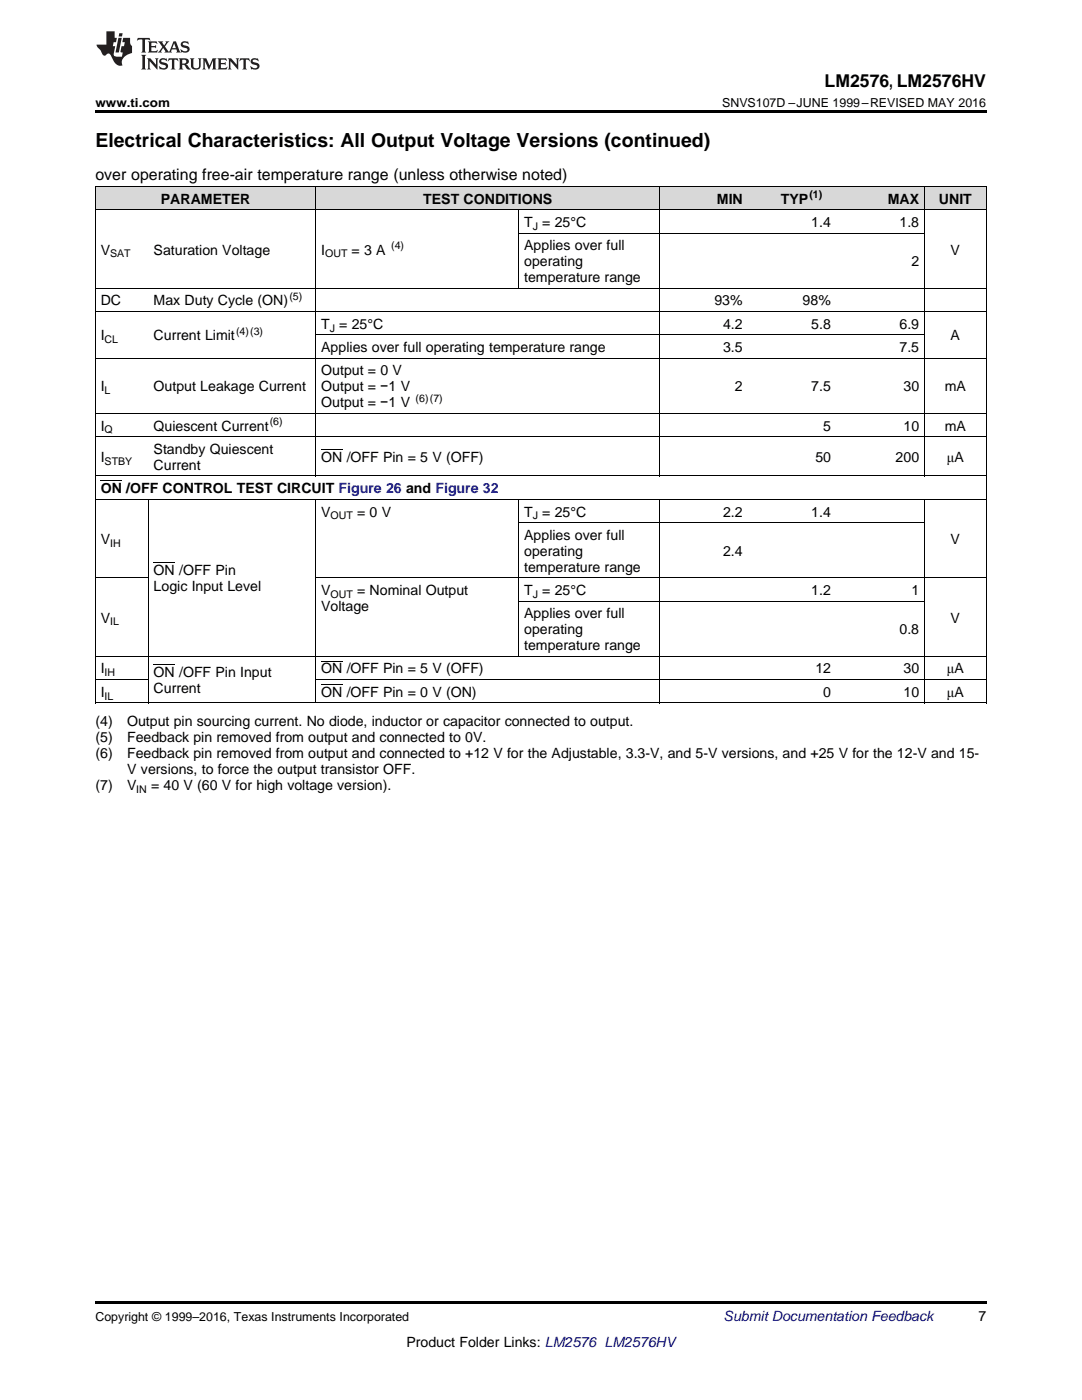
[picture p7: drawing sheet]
<svg xmlns="http://www.w3.org/2000/svg" width="216mm" height="279mm" viewBox="0 0 216 279" stroke-linecap="round" stroke-linejoin="round" font-family="sans-serif">
<defs><g id="words">
<text font-size="3.9" x="19" y="29.3">Electrical Characteristics: All Output Voltage Versions (continued)</text>
<text font-size="3.5" x="164.5" y="17.3">LM2576, LM2576HV</text>
<text font-size="3.2" x="19" y="36">over operating free-air temperature range (unless otherwise noted)</text>
<g font-size="2.8">
<text x="32.1" y="40.6">PARAMETER</text>
<text x="84.5" y="40.6">TEST CONDITIONS</text>
<text x="143.1" y="40.6">MIN</text>
<text x="155.8" y="40.6">TYP</text>
<text x="177.2" y="40.6">MAX</text>
<text x="187.4" y="40.6">UNIT</text>
<text x="104.6" y="45.3">T = 25°C</text>
<text x="161.9" y="45.3">1.4</text>
<text x="179.5" y="45.3">1.8</text>
<text x="20.1" y="50.8">V</text>
<text x="30.7" y="50.8">Saturation Voltage</text>
<text x="64.1" y="50.8">I</text>
<text x="70.2" y="50.8">= 3 A</text>
<text x="104.6" y="50">Applies over full</text>
<text x="104.6" y="53.1">operating</text>
<text x="181.9" y="53.1">2</text>
<text x="189.7" y="50.8">V</text>
<text x="104.6" y="56.3">temperature range</text>
<text x="20.1" y="61">DC</text>
<text x="30.7" y="61">Max Duty Cycle (ON)</text>
<text x="64.1" y="65.6">T = 25°C</text>
<text x="142.6" y="61">93%</text>
<text x="144.3" y="65.6">4.2</text>
<text x="160.2" y="61">98%</text>
<text x="161.9" y="65.6">5.8</text>
<text x="179.5" y="65.6">6.9</text>
<text x="20.1" y="67.9">I</text>
<text x="30.7" y="67.9">Current Limit</text>
<text x="64.1" y="70.3">Applies over full operating temperature range</text>
<text x="144.3" y="70.3">3.5</text>
<text x="179.5" y="70.3">7.5</text>
<text x="189.7" y="67.9">A</text>
<text x="64.1" y="74.9">Output = 0 V</text>
<text x="20.1" y="78.1">I</text>
<text x="30.7" y="78.1">Output Leakage Current</text>
<text x="64.1" y="78.1">Output = −1 V</text>
<text x="64.1" y="81.3">Output = −1 V</text>
<text x="146.6" y="78.1">2</text>
<text x="161.9" y="78.1">7.5</text>
<text x="180.3" y="78.1">30</text>
<text x="188.5" y="78.1">mA</text>
<text x="20.1" y="85.9">I</text>
<text x="30.7" y="85.9">Quiescent Current</text>
<text x="164.3" y="85.9">5</text>
<text x="180.3" y="85.9">10</text>
<text x="188.5" y="85.9">mA</text>
<text x="20.1" y="92.2">I</text>
<text x="30.7" y="90.6">Standby Quiescent</text>
<text x="30.7" y="93.8">Current</text>
<text x="64.1" y="92.2">ON /OFF Pin = 5 V (OFF)</text>
<text x="162.7" y="92.2">50</text>
<text x="178.7" y="92.2">200</text>
<text x="188.9" y="92.2">μA</text>
<text x="20.1" y="98.4">ON /OFF CONTROL TEST CIRCUIT Figure 26 and Figure 32</text>
<text x="64.1" y="103.1">V</text>
<text x="71.3" y="103.1">= 0 V</text>
<text x="104.6" y="103.1">T = 25°C</text>
<text x="104.6" y="107.7">Applies over full</text>
<text x="144.3" y="103.1">2.2</text>
<text x="161.9" y="103.1">1.4</text>
<text x="20.1" y="108.6">V</text>
<text x="104.6" y="110.9">operating</text>
<text x="144.3" y="110.9">2.4</text>
<text x="189.7" y="108.6">V</text>
<text x="30.7" y="114.8">ON /OFF Pin</text>
<text x="30.7" y="118">Logic Input Level</text>
<text x="64.1" y="118.7">V</text>
<text x="71.3" y="118.7">= Nominal Output</text>
<text x="104.6" y="114.1">temperature range</text>
<text x="104.6" y="118.7">T = 25°C</text>
<text x="161.9" y="118.7">1.2</text>
<text x="181.9" y="118.7">1</text>
<text x="20.1" y="124.2">V</text>
<text x="64.1" y="121.9">Voltage</text>
<text x="104.6" y="123.4">Applies over full</text>
<text x="189.7" y="124.2">V</text>
<text x="104.6" y="126.6">operating</text>
<text x="104.6" y="129.8">temperature range</text>
<text x="179.5" y="126.6">0.8</text>
<text x="20.1" y="134.4">I</text>
<text x="30.7" y="135.1">ON /OFF Pin Input</text>
<text x="64.1" y="134.4">ON /OFF Pin = 5 V (OFF)</text>
<text x="162.7" y="134.4">12</text>
<text x="180.3" y="134.4">30</text>
<text x="188.9" y="134.4">μA</text>
<text x="20.1" y="139.1">I</text>
<text x="30.7" y="138.3">Current</text>
<text x="64.1" y="139.1">ON /OFF Pin = 0 V (ON)</text>
<text x="164.3" y="139.1">0</text>
<text x="180.3" y="139.1">10</text>
<text x="188.9" y="139.1">μA</text>
<text x="19" y="144.9">(4)</text>
<text x="19" y="148.1">(5)</text>
<text x="25.4" y="144.9">Output pin sourcing current. No diode, inductor or capacitor connected to output.</text>
<text x="25.4" y="148.1">Feedback pin removed from output and connected to 0V.</text>
<text x="19" y="151.3">(6)</text>
<text x="25.4" y="151.3">Feedback pin removed from output and connected to +12 V for the Adjustable, 3.3-V, and 5-V versions, and +25 V for the 12-V and 15-</text>
<text x="25.4" y="154.4">V versions, to force the output transistor OFF.</text>
<text x="19" y="157.6">(7)</text>
<text x="25.4" y="157.6">V</text>
<text x="30.2" y="157.6">= 40 V (60 V for high voltage version).</text>
<text x="195.3" y="263.6">7</text>
<text x="81.1" y="268.9">Product Folder Links: LM2576 LM2576HV</text>
</g>
<text font-size="2.8" fill="#0000c8" x="144.4" y="263.6">Submit Documentation Feedback</text>
<g font-size="2.5">
<text x="19" y="21.4">www.ti.com</text>
<text x="144.1" y="21.4">SNVS107D –JUNE 1999–REVISED MAY 2016</text>
<text x="19" y="263.6">Copyright © 1999–2016, Texas Instruments Incorporated</text>
</g>
<g font-size="2.1">
<text x="161.5" y="39.5">(1)</text>
<text x="106.3" y="45.9">J</text>
<text x="22" y="51.4">SAT</text>
<text x="64.9" y="51.4">OUT</text>
<text x="78" y="49.7">(4)</text>
<text x="57.7" y="59.8">(5)</text>
<text x="20.9" y="68.5">CL</text>
<text x="47.1" y="66.8">(4)(3)</text>
<text x="65.8" y="66.2">J</text>
<text x="20.9" y="78.7">L</text>
<text x="82.9" y="80.2">(6)(7)</text>
<text x="20.9" y="86.5">Q</text>
<text x="53.8" y="84.8">(6)</text>
<text x="20.9" y="92.7">STBY</text>
<text x="66" y="103.6">OUT</text>
<text x="106.3" y="103.6">J</text>
<text x="22" y="109.1">IH</text>
<text x="66" y="119.3">OUT</text>
<text x="106.3" y="119.3">J</text>
<text x="22" y="124.8">IL</text>
<text x="20.9" y="135">IH</text>
<text x="20.9" y="139.6">IL</text>
<text x="27.2" y="158.2">IN</text>
</g>
</g></defs>
<g fill="#d8d8d8">
<path d="M19 37.3h10.6v4.6h-10.6z"/>
<path d="M29.6 37.3h33.4v4.6h-33.4z"/>
<path d="M63 37.3h33.5v4.6h-33.5z"/>
<path d="M96.5 37.3h7v4.6h-7z"/>
<path d="M103.5 37.3h28.2v4.6h-28.2z"/>
<path d="M131.7 37.3h17.6v4.6h-17.6z"/>
<path d="M149.3 37.3h17.6v4.6h-17.6z"/>
<path d="M166.9 37.3h17.6v4.6h-17.6z"/>
<path d="M184.5 37.3h12.3v4.6h-12.3z"/>
</g>
<path d="M19 22h177.8v.5h-177.8zM19 259.7h177.8v.5h-177.8z" fill="#000"/>
<g fill="none" stroke="#000" stroke-width=".2">
<path d="M19 37.2h177.8M19.1 37.2v103.1M63 37.2v57.8M131.6 37.2v57.8M184.4 37.2v57.8M196.8 37.2v103.1M19 57.5h177.8M19 41.9h177.8M103.5 41.9v15.7M103.5 46.5h81M19 71.5h177.8M19 62.2h177.8"/>
<path d="M63 66.8h121.5M19 99.6h177.8M19 95h177.8M19 87.2h177.8M19 82.5h177.8M29.5 99.7v40.6M63 99.7v40.6M103.5 99.7v31.3M131.6 99.7v40.6M184.4 99.7v40.6M19 115.3h10.6M63 115.3h133.8"/>
<path d="M103.5 120h81M103.5 104.3h81M19 135.6h10.6M19 131h177.8M63 135.6h133.8M19 140.3h177.8"/>
</g>
<g fill="#231f20">
<path d="M27.5 7.6l-.1 .5 .4-.2h.6v.1v2.1l-.2 .4h1l-.3-.4v-2.1l.1-.1h.5l.5 .2-.2-.5zM29.5 8.3l.2 .3v1.5l-.2 .4h1.8l.2-.6a1.04 1.04 0 0 1-1.3 .2v-.7h.6l.3 .2v-.6l-.3 .2h-.6v-.6l.8-.1 .4 .3-.2-.5zM31.5 8.3l.9 1.1-.9 1.1h.8l-.2-.2 .5-.7 .4 .7-.2 .2h1.5l-.1-.2 .1-.4h.9l.1 .4-.2 .2h1l-.3-.3-.7-1.9h-.5l-.9 2-.8-1 .9-1h-.8l.1 .3-.3 .5-.4-.6 .2-.2zM34.7 8.6l.4 1h-.7zM36.3 8.4a.63 .63 0 0 0-.2 .7 .63 .63 0 0 0 .6 .4l.6 .2 .1 .2a.75 .75 0 0 1-.7 .4 .75 .75 0 0 1-.6-.5l.1 .7 .1-.1a1.11 1.11 0 0 0 1.5-.6 1.13 1.13 0 0 0-1.2-.8l-.1-.4a1.04 1.04 0 0 1 1.2 .2l-.2-.5-.1 .1-.5-.2zM28.2 10.9l.2 .4v2.2l-.2 .4h1l-.3-.4v-2.2l.3-.4zM29.3 11.6l.3 .4v1.5l-.3 .4h.8l-.2-.4v-1.3l1.5 1.7v-1.9l.2-.4h-.7l.2 .4v.9l-1.1-1.3zM32 11.8a.62 .62 0 0 0-.2 .7 .62 .62 0 0 0 .6 .4l.6 .1 .1 .3a.76 .76 0 0 1-.7 .3 .76 .76 0 0 1-.6-.4l.1 .7 .1-.1a1.11 1.11 0 0 0 1.5-.6 1.13 1.13 0 0 0-1.2-.8l-.1-.4a1.04 1.04 0 0 1 1.2 .2l-.2-.6-.1 .1-.5-.1zM33.7 11.6l-.2 .6a.61 .61 0 0 1 .8-.3v1.6l-.2 .4h.9l-.2-.4v-1.6a.63 .63 0 0 1 .8 .3l-.2-.6zM35.6 11.6l.3 .4v1.5l-.3 .4h1l-.2-.2v-.8l.5 .2a.76 .76 0 0 0 1.2 .7l-1-1a.58 .58 0 0 0 .6-.5 .58 .58 0 0 0-.5-.6zM36.4 11.9h.1a.45 .45 0 0 1 .5 .1 .45 .45 0 0 1 .1 .5l-.7 .2zM37.9 11.6l.2 .2a2.17 2.17 0 0 0 .3 1.9 .99 .99 0 0 0 1.6-.6v-1.1l.2-.4h-.7l.2 .2a1.92 1.92 0 0 1-.2 1.8 .6 .6 0 0 1-.9-.5v-1.1l.2-.4zM40.4 11.6l.2 .4v1.5l-.2 .4h.7l-.2-.4v-1.4l.8 1.8 .8-1.8v1.4l-.2 .4h.9l-.2-.4v-1.5l.2-.4h-.8l-.6 1.5-.6-1.5zM43.4 11.6l.2 .4v1.5l-.2 .4h1.8l.2-.6a1.04 1.04 0 0 1-1.3 .1v-.6h.5l.4 .2v-.6l-.4 .2h-.5v-.7h.8l.3 .3-.1-.6zM45.5 11.6l.2 .4v1.5l-.2 .4h.7l-.2-.4v-1.3l1.5 1.7v-1.9l.2-.4h-.7l.2 .4v.9l-1.1-1.3zM47.9 11.6l-.1 .6a.61 .61 0 0 1 .8-.3v1.6l-.3 .4h1l-.3-.4 .1-1.6a.63 .63 0 0 1 .7 .3l-.1-.6zM50.2 11.8a.62 .62 0 0 0-.2 .7 .62 .62 0 0 0 .6 .4l.6 .1 .2 .3a.76 .76 0 0 1-.8 .3 .76 .76 0 0 1-.6-.4l.1 .7 .2-.1a1.11 1.11 0 0 0 1.5-.6 1.13 1.13 0 0 0-1.3-.8l-.1-.4a1.04 1.04 0 0 1 1.2 .2l-.1-.6-.2 .1-.5-.1z"/>
<path d="M21.2 6.3v2.6h-1.9l.1 .4 .7 .9a.91 .91 0 0 0 1 .8 .56 .56 0 0 1 .5-.3 .56 .56 0 0 1 .5 .3l.4 .8a1.53 1.53 0 0 0 1.9 1.2 1.54 1.54 0 0 1 1-2.1l.9-.3v-1.4a1.52 1.52 0 0 1-.3-1.6h-1.4l-.2 .8h.5l-.2 .8h-.4l-.2 1v.2l.4 .1-.2 .8a1.93 1.93 0 0 1-1.6-.3l.3-1.8h-.5l.2-.8h.4l.2-.8h-.4v-1.3zM23.6 7.6l-.6 2.9h.7l.6-2.9zM23.8 6.6l-.1 .7h.6l.2-.7z"/>
</g>
<path d="M20.1 95.9h4.2M64.1 89.7h4.2M30.7 112.3h4.2M30.7 132.7h4.2M64.1 136.6h4.2M64.1 131.9h4.2" fill="none" stroke="#000" stroke-width=".2"/>
<use href="#words"/>
</svg>
